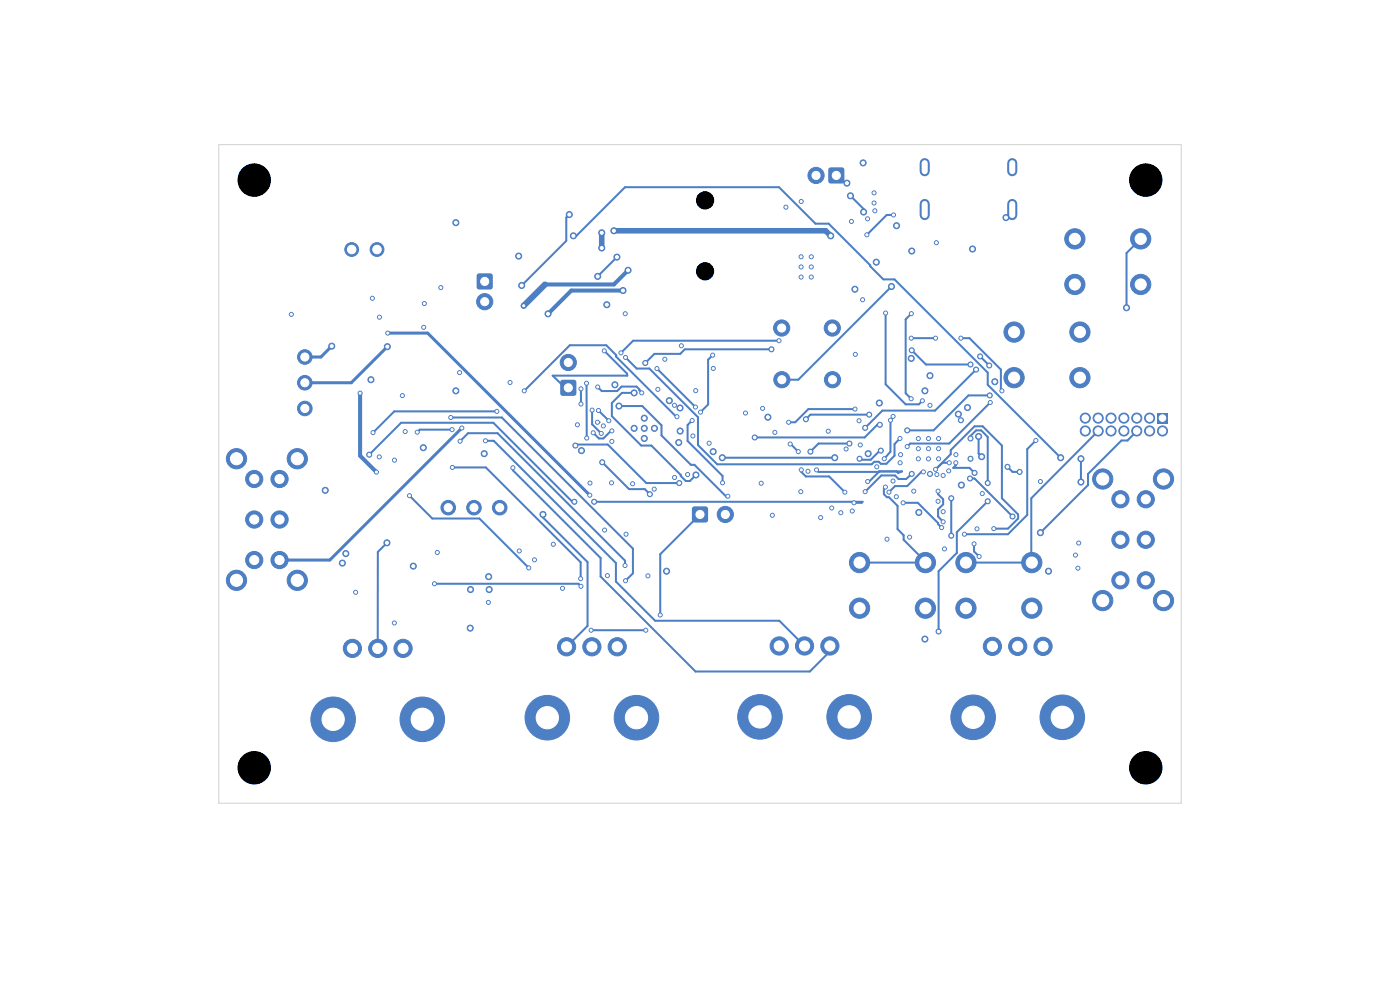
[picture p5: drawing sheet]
<svg xmlns="http://www.w3.org/2000/svg" width="297mm" height="210mm" viewBox="0 0 297 210" stroke-linecap="round" stroke-linejoin="round" font-family="sans-serif">
<g fill="#4d7fc4" stroke="#4d7fc4" stroke-width=".21">
<circle cx="106" cy="107.7" r="1.55"/>
<circle cx="100.6" cy="107.7" r="1.55"/>
<circle cx="95.1" cy="107.7" r="1.55"/>
<circle cx="204.9" cy="119.3" r="2.15"/>
<circle cx="218.9" cy="119.3" r="2.15"/>
<circle cx="204.9" cy="129" r="2.15"/>
<circle cx="218.9" cy="129" r="2.15"/>
</g>
<path d="M196.2 34.6v1.7M214.7 34.6v1.7M196.2 43.3v2.3M214.7 43.3v2.3" fill="none" stroke="#4d7fc4" stroke-width="2.1"/>
<path d="M245.5 87.6h2.2v2.2h-2.2z" fill="#4d7fc4"/>
<g fill="#4d7fc4" stroke="#4d7fc4" stroke-width=".21">
<circle cx="246.6" cy="91.4" r="1.07"/>
<circle cx="243.9" cy="88.7" r="1.07"/>
<circle cx="243.9" cy="91.4" r="1.07"/>
<circle cx="241.2" cy="88.7" r="1.07"/>
<circle cx="241.2" cy="91.4" r="1.07"/>
<circle cx="238.4" cy="88.7" r="1.07"/>
<circle cx="238.4" cy="91.4" r="1.07"/>
<circle cx="235.7" cy="88.7" r="1.07"/>
<circle cx="235.7" cy="91.4" r="1.07"/>
<circle cx="233" cy="88.7" r="1.07"/>
<circle cx="233" cy="91.4" r="1.07"/>
<circle cx="230.2" cy="88.7" r="1.07"/>
<circle cx="230.2" cy="91.4" r="1.07"/>
<circle cx="165.3" cy="137" r="1.93"/>
<circle cx="170.7" cy="137" r="1.93"/>
<circle cx="176.1" cy="137" r="1.93"/>
<circle cx="180.1" cy="152.1" r="4.7"/>
<circle cx="161.2" cy="152.1" r="4.7"/>
</g>
<path d="M175.9 35.7l.3-.2h2.4l.4 .2 .1 .3v2.4l-.1 .4-.4 .1h-2.4l-.3-.1-.2-.4v-2.4z" fill="#4d7fc4"/>
<circle cx="173.1" cy="37.2" r="1.72" fill="#4d7fc4" stroke="#4d7fc4" stroke-width=".21"/>
<path d="M101.3 58.1l.3-.1h2.4l.4 .1 .1 .4v2.4l-.1 .4-.4 .1h-2.4l-.3-.1-.2-.4v-2.4z" fill="#4d7fc4"/>
<g fill="#4d7fc4" stroke="#4d7fc4" stroke-width=".21">
<circle cx="102.8" cy="64" r="1.72"/>
<circle cx="182.4" cy="119.3" r="2.15"/>
<circle cx="196.3" cy="119.3" r="2.15"/>
<circle cx="182.4" cy="129" r="2.15"/>
<circle cx="196.3" cy="129" r="2.15"/>
<circle cx="64.7" cy="75.7" r="1.55"/>
<circle cx="64.7" cy="81.2" r="1.55"/>
<circle cx="64.7" cy="86.7" r="1.55"/>
<circle cx="165.9" cy="80.5" r="1.72"/>
<circle cx="176.6" cy="80.5" r="1.72"/>
<circle cx="233.9" cy="127.4" r="2.15"/>
<circle cx="246.8" cy="127.4" r="2.15"/>
<circle cx="233.9" cy="101.6" r="2.15"/>
<circle cx="246.8" cy="101.6" r="2.15"/>
<circle cx="237.7" cy="123.1" r="1.83"/>
<circle cx="237.7" cy="114.5" r="1.83"/>
<circle cx="237.7" cy="105.9" r="1.83"/>
<circle cx="243.1" cy="123.1" r="1.83"/>
<circle cx="243.1" cy="114.5" r="1.83"/>
<circle cx="243.1" cy="105.9" r="1.83"/>
<circle cx="228" cy="50.7" r="2.15"/>
<circle cx="242" cy="50.7" r="2.15"/>
<circle cx="228" cy="60.3" r="2.15"/>
<circle cx="242" cy="60.3" r="2.15"/>
</g>
<path d="M146.9 107.6l.4-.2h2.4l.4 .2 .1 .3v2.4l-.1 .4-.4 .2h-2.4l-.4-.2-.1-.4v-2.4z" fill="#4d7fc4"/>
<g fill="#4d7fc4" stroke="#4d7fc4" stroke-width=".21">
<circle cx="153.9" cy="109.1" r="1.72"/>
<circle cx="215.1" cy="70.4" r="2.15"/>
<circle cx="229.1" cy="70.4" r="2.15"/>
<circle cx="215.1" cy="80.1" r="2.15"/>
<circle cx="229.1" cy="80.1" r="2.15"/>
</g>
<path d="M119 80.7l.4-.2h2.3l.4 .2 .2 .4v2.3l-.2 .4-.4 .2h-2.3l-.4-.2-.2-.4v-2.3z" fill="#4d7fc4"/>
<g fill="#4d7fc4" stroke="#4d7fc4" stroke-width=".21">
<circle cx="120.6" cy="76.9" r="1.72"/>
<circle cx="210.5" cy="137.1" r="1.93"/>
<circle cx="215.9" cy="137.1" r="1.93"/>
<circle cx="221.3" cy="137.1" r="1.93"/>
<circle cx="225.4" cy="152.2" r="4.7"/>
<circle cx="206.4" cy="152.2" r="4.7"/>
<circle cx="120.2" cy="137.2" r="1.93"/>
<circle cx="125.6" cy="137.2" r="1.93"/>
<circle cx="130.9" cy="137.2" r="1.93"/>
<circle cx="135" cy="152.2" r="4.7"/>
<circle cx="116.1" cy="152.2" r="4.7"/>
<circle cx="165.8" cy="69.6" r="1.72"/>
<circle cx="176.6" cy="69.6" r="1.72"/>
<circle cx="74.8" cy="137.5" r="1.93"/>
<circle cx="80.1" cy="137.5" r="1.93"/>
<circle cx="85.5" cy="137.5" r="1.93"/>
<circle cx="89.6" cy="152.6" r="4.7"/>
<circle cx="70.7" cy="152.6" r="4.7"/>
<circle cx="63.1" cy="97.3" r="2.15"/>
<circle cx="50.2" cy="97.3" r="2.15"/>
<circle cx="63.1" cy="123.1" r="2.15"/>
<circle cx="50.2" cy="123.1" r="2.15"/>
<circle cx="59.3" cy="101.6" r="1.83"/>
<circle cx="59.3" cy="110.2" r="1.83"/>
<circle cx="59.3" cy="118.8" r="1.83"/>
<circle cx="53.9" cy="101.6" r="1.83"/>
<circle cx="53.9" cy="110.2" r="1.83"/>
<circle cx="53.9" cy="118.8" r="1.83"/>
<circle cx="74.6" cy="52.9" r="1.47"/>
<circle cx="80" cy="52.9" r="1.47"/>
<circle cx="142" cy="85" r=".64"/>
<circle cx="80.5" cy="67.3" r=".43"/>
<circle cx="143.1" cy="86" r=".43"/>
<circle cx="89.9" cy="69.4" r=".43"/>
<circle cx="144.3" cy="86.5" r=".64"/>
<circle cx="137.5" cy="122.2" r=".43"/>
<circle cx="144" cy="93.9" r=".64"/>
<circle cx="89.8" cy="95" r=".64"/>
<circle cx="97.5" cy="79" r=".43"/>
<circle cx="189.1" cy="60.8" r=".64"/>
<circle cx="174.1" cy="109.8" r=".43"/>
<circle cx="150.4" cy="94" r=".43"/>
<circle cx="184.2" cy="96.2" r=".64"/>
<circle cx="99.8" cy="133.2" r=".64"/>
<circle cx="193.4" cy="53.3" r=".64"/>
<circle cx="145.9" cy="100.7" r=".43"/>
<circle cx="75.4" cy="125.6" r=".43"/>
<circle cx="102.7" cy="96.2" r=".64"/>
<circle cx="147.6" cy="82.9" r=".43"/>
<circle cx="151.3" cy="95.8" r=".64"/>
<circle cx="103.8" cy="125.1" r=".64"/>
<circle cx="211" cy="81" r=".64"/>
<circle cx="185.6" cy="44.7" r=".43"/>
<circle cx="199.1" cy="93" r=".43"/>
<circle cx="193.3" cy="76" r=".64"/>
<circle cx="103.7" cy="122.3" r=".64"/>
<circle cx="143.1" cy="101.3" r=".43"/>
<circle cx="180.6" cy="47" r=".43"/>
<circle cx="181.4" cy="61.4" r=".64"/>
<circle cx="87.7" cy="120.1" r=".64"/>
<circle cx="132.6" cy="66.6" r=".43"/>
<circle cx="185.4" cy="40.9" r=".43"/>
<circle cx="136.7" cy="88.7" r=".64"/>
<circle cx="186.5" cy="85.5" r=".64"/>
<circle cx="144.5" cy="73.3" r=".43"/>
<circle cx="170" cy="42.7" r=".43"/>
<circle cx="138.8" cy="103.8" r=".43"/>
<circle cx="72.6" cy="119.4" r=".64"/>
<circle cx="90" cy="64.4" r=".43"/>
<circle cx="194.8" cy="97.3" r=".43"/>
<circle cx="199.1" cy="95.2" r=".43"/>
<circle cx="185.4" cy="43.1" r=".43"/>
<circle cx="113.4" cy="118.8" r=".43"/>
<circle cx="96.7" cy="47.2" r=".64"/>
<circle cx="134.2" cy="102.6" r=".43"/>
<circle cx="197.3" cy="79.7" r=".64"/>
<circle cx="130.4" cy="81.6" r=".64"/>
<circle cx="222.4" cy="121.2" r=".64"/>
<circle cx="161.5" cy="102.5" r=".43"/>
<circle cx="162.9" cy="88.5" r=".64"/>
<circle cx="83.7" cy="97.6" r=".43"/>
<circle cx="147" cy="92.5" r=".43"/>
<circle cx="196.2" cy="135.6" r=".64"/>
<circle cx="128.3" cy="112.4" r=".43"/>
<circle cx="198.6" cy="51.5" r=".43"/>
<circle cx="130.9" cy="54.5" r=".64"/>
<circle cx="178.4" cy="108.8" r=".43"/>
<circle cx="194.8" cy="93" r=".43"/>
<circle cx="197" cy="95.2" r=".43"/>
<circle cx="180.8" cy="108.4" r=".43"/>
<circle cx="123.4" cy="95.6" r=".64"/>
<circle cx="134.5" cy="90.9" r=".64"/>
<circle cx="79" cy="63.3" r=".43"/>
<circle cx="166.7" cy="43.9" r=".43"/>
<circle cx="158.2" cy="87.6" r=".43"/>
<circle cx="188.2" cy="114.4" r=".43"/>
<circle cx="136.7" cy="93" r=".64"/>
<circle cx="136.7" cy="90.9" r=".64"/>
<circle cx="141.4" cy="121.2" r=".64"/>
<circle cx="213.4" cy="46.2" r=".64"/>
<circle cx="194.9" cy="108.7" r=".64"/>
<circle cx="197" cy="97.3" r=".43"/>
<circle cx="185.9" cy="55.6" r=".64"/>
<circle cx="96.7" cy="82.9" r=".64"/>
<circle cx="126.8" cy="58.6" r=".64"/>
<circle cx="194.8" cy="95.2" r=".43"/>
<circle cx="193" cy="113.9" r=".43"/>
<circle cx="93.5" cy="61" r=".43"/>
<circle cx="206.3" cy="52.8" r=".64"/>
<circle cx="85.4" cy="83.9" r=".43"/>
<circle cx="190.2" cy="47.9" r=".64"/>
<circle cx="128.9" cy="122.1" r=".43"/>
<circle cx="129.7" cy="102.4" r=".43"/>
<circle cx="161.8" cy="86.6" r=".43"/>
<circle cx="80.5" cy="96.9" r=".43"/>
<circle cx="138.8" cy="90.9" r=".64"/>
<circle cx="151.3" cy="78.2" r=".43"/>
<circle cx="61.8" cy="66.7" r=".43"/>
<circle cx="128.7" cy="64.6" r=".64"/>
<circle cx="86" cy="91.6" r=".43"/>
<circle cx="197" cy="93" r=".43"/>
<circle cx="141" cy="76.2" r=".43"/>
<circle cx="78.7" cy="80.5" r=".64"/>
<circle cx="199.1" cy="97.3" r=".43"/>
<circle cx="190.9" cy="93" r=".43"/>
<circle cx="124.4" cy="81.3" r=".43"/>
<circle cx="124.5" cy="92.9" r=".43"/>
<circle cx="132.7" cy="75.8" r=".43"/>
<circle cx="129.2" cy="89.3" r=".43"/>
<circle cx="127" cy="87.1" r=".43"/>
<circle cx="122.5" cy="90.1" r=".43"/>
<circle cx="151.2" cy="75.3" r=".43"/>
<circle cx="148.6" cy="87.4" r=".43"/>
<circle cx="153.3" cy="102.4" r=".43"/>
<circle cx="146.8" cy="89.2" r=".43"/>
<circle cx="188.6" cy="104.4" r=".43"/>
<circle cx="195.9" cy="100.1" r=".43"/>
<circle cx="201.8" cy="105.7" r=".54"/>
<circle cx="201.8" cy="113.6" r=".54"/>
<circle cx="187.6" cy="97.3" r=".43"/>
<circle cx="103.6" cy="127.8" r=".43"/>
<circle cx="200.4" cy="116.4" r=".43"/>
<circle cx="110.2" cy="116.9" r=".43"/>
<circle cx="170" cy="54.5" r=".43"/>
<circle cx="83.7" cy="132.2" r=".43"/>
<circle cx="197.3" cy="100.5" r=".54"/>
<circle cx="205.9" cy="97.3" r=".54"/>
<circle cx="170" cy="56.6" r=".43"/>
<circle cx="205.2" cy="86.5" r=".64"/>
<circle cx="172.1" cy="58.8" r=".43"/>
<circle cx="176.4" cy="107.8" r=".43"/>
<circle cx="125.2" cy="102.5" r=".43"/>
<circle cx="181.4" cy="75.2" r=".43"/>
<circle cx="203.8" cy="89.1" r=".54"/>
<circle cx="208.3" cy="96.9" r=".64"/>
<circle cx="172.1" cy="54.5" r=".43"/>
<circle cx="99.8" cy="125.1" r=".64"/>
<circle cx="197.3" cy="86" r=".43"/>
<circle cx="172.1" cy="56.6" r=".43"/>
<circle cx="228.2" cy="117.8" r=".43"/>
<circle cx="73.4" cy="117.4" r=".64"/>
<circle cx="129.8" cy="93.6" r=".43"/>
<circle cx="203.3" cy="87.9" r=".64"/>
<circle cx="189.5" cy="88.3" r=".43"/>
<circle cx="164.4" cy="91.7" r=".43"/>
<circle cx="183" cy="63.6" r=".43"/>
<circle cx="92.8" cy="117.2" r=".43"/>
<circle cx="163.8" cy="109.3" r=".43"/>
<circle cx="207.6" cy="92.6" r=".64"/>
<circle cx="69" cy="104" r=".64"/>
<circle cx="196.2" cy="82.9" r=".64"/>
<circle cx="188.9" cy="89.1" r=".43"/>
<circle cx="170" cy="58.8" r=".43"/>
<circle cx="220.7" cy="113" r=".64"/>
<circle cx="206.7" cy="100.3" r=".54"/>
<circle cx="202.8" cy="98.2" r=".43"/>
<circle cx="204" cy="102.9" r=".64"/>
<circle cx="207.7" cy="118.1" r=".43"/>
<circle cx="131.3" cy="86.1" r=".64"/>
<circle cx="154.4" cy="105.3" r=".43"/>
<circle cx="206.6" cy="115.4" r=".43"/>
<circle cx="210.1" cy="85.4" r=".43"/>
<circle cx="212.5" cy="82.9" r=".43"/>
<circle cx="193.3" cy="71.7" r=".43"/>
<circle cx="203.8" cy="71.7" r=".43"/>
<circle cx="123.2" cy="82.5" r=".43"/>
<circle cx="125.6" cy="87" r=".43"/>
<circle cx="123.2" cy="85.7" r=".43"/>
<circle cx="131.7" cy="74.9" r=".43"/>
<circle cx="165.3" cy="72.3" r=".43"/>
<circle cx="198.5" cy="71.7" r=".43"/>
<circle cx="192.5" cy="94.7" r=".43"/>
<circle cx="127.5" cy="91.9" r=".43"/>
<circle cx="125.8" cy="91.8" r=".43"/>
<circle cx="129.8" cy="91.4" r=".43"/>
<circle cx="126.7" cy="89.6" r=".43"/>
<circle cx="110" cy="54.3" r=".64"/>
<circle cx="127.7" cy="49.4" r=".64"/>
<circle cx="183.1" cy="34.6" r=".64"/>
<circle cx="130.2" cy="49" r=".64"/>
<circle cx="176.2" cy="50" r=".64"/>
<circle cx="179.7" cy="38.9" r=".64"/>
<circle cx="127.7" cy="52.6" r=".64"/>
<circle cx="229.3" cy="102.3" r=".64"/>
<circle cx="225" cy="97.1" r=".64"/>
<circle cx="229.3" cy="97.3" r=".64"/>
<circle cx="121.6" cy="50" r=".64"/>
<circle cx="110.7" cy="60.6" r=".64"/>
<circle cx="120.8" cy="45.5" r=".64"/>
<circle cx="210.8" cy="112.1" r=".43"/>
<circle cx="198.5" cy="99.6" r=".43"/>
<circle cx="198.8" cy="100.7" r=".43"/>
<circle cx="207.3" cy="112.2" r=".43"/>
<circle cx="199" cy="106.3" r=".43"/>
<circle cx="201.4" cy="98.2" r=".43"/>
<circle cx="133.2" cy="57.3" r=".64"/>
<circle cx="111.1" cy="64.9" r=".54"/>
<circle cx="95.6" cy="88.6" r=".43"/>
<circle cx="132.7" cy="123.2" r=".43"/>
<circle cx="132.6" cy="120" r=".43"/>
<circle cx="97.6" cy="93.6" r=".43"/>
<circle cx="88.5" cy="91.7" r=".43"/>
<circle cx="95.9" cy="91.1" r=".43"/>
<circle cx="96" cy="99.2" r=".43"/>
<circle cx="123.2" cy="122.8" r=".43"/>
<circle cx="108.8" cy="99.2" r=".43"/>
<circle cx="115.2" cy="109.1" r=".64"/>
<circle cx="103" cy="93.5" r=".43"/>
<circle cx="98" cy="90.8" r=".43"/>
<circle cx="189.6" cy="45.6" r=".43"/>
<circle cx="183.9" cy="49.8" r=".43"/>
<circle cx="191.6" cy="106.7" r=".43"/>
<circle cx="219.7" cy="93.4" r=".43"/>
<circle cx="239" cy="65.3" r=".64"/>
<circle cx="199.8" cy="111.9" r=".43"/>
<circle cx="204.6" cy="113.3" r=".43"/>
<circle cx="214.8" cy="109.6" r=".54"/>
<circle cx="205.8" cy="101.5" r=".54"/>
<circle cx="82.2" cy="73.5" r=".64"/>
<circle cx="82.3" cy="70.7" r=".43"/>
<circle cx="125.1" cy="105" r=".43"/>
<circle cx="119.3" cy="124.8" r=".43"/>
<circle cx="76.4" cy="83.4" r=".43"/>
<circle cx="79.9" cy="100.1" r=".43"/>
<circle cx="126" cy="106.4" r=".54"/>
<circle cx="181.2" cy="106.7" r=".43"/>
<circle cx="193.4" cy="100.5" r=".54"/>
<circle cx="78.3" cy="96.5" r=".54"/>
<circle cx="121.9" cy="106.4" r=".54"/>
<circle cx="183.5" cy="104.3" r=".43"/>
<circle cx="186.9" cy="95.6" r=".54"/>
<circle cx="153.2" cy="97.1" r=".64"/>
<circle cx="182.4" cy="97.3" r=".54"/>
<circle cx="177.1" cy="97.1" r=".64"/>
<circle cx="147.6" cy="100.7" r=".64"/>
<circle cx="134.5" cy="83.3" r=".64"/>
<circle cx="136.1" cy="83.3" r=".43"/>
<circle cx="108.2" cy="81.1" r=".43"/>
<circle cx="126.8" cy="82.1" r=".43"/>
<circle cx="122.1" cy="94.5" r=".54"/>
<circle cx="160.1" cy="92.8" r=".54"/>
<circle cx="144.1" cy="102.5" r=".54"/>
<circle cx="186.7" cy="90.1" r=".54"/>
<circle cx="169.3" cy="95.8" r=".43"/>
<circle cx="184.1" cy="102.1" r=".43"/>
<circle cx="173.2" cy="99.7" r=".43"/>
<circle cx="167.3" cy="89.6" r=".43"/>
<circle cx="167.6" cy="94.2" r=".43"/>
<circle cx="187.8" cy="103.3" r=".43"/>
<circle cx="181.4" cy="86.8" r=".43"/>
<circle cx="117.4" cy="115.5" r=".43"/>
<circle cx="139.6" cy="82.6" r=".43"/>
<circle cx="70.4" cy="73.4" r=".64"/>
<circle cx="190.1" cy="105.4" r=".43"/>
<circle cx="171.9" cy="95.8" r=".54"/>
<circle cx="170" cy="99.7" r=".43"/>
<circle cx="180.2" cy="94.1" r=".54"/>
<circle cx="179.2" cy="104.4" r=".43"/>
<circle cx="207.1" cy="78.4" r=".54"/>
<circle cx="183.5" cy="90.8" r=".54"/>
<circle cx="208.4" cy="104.7" r=".43"/>
<circle cx="228.8" cy="115.2" r=".43"/>
<circle cx="184" cy="46.4" r=".43"/>
<circle cx="180.4" cy="41.5" r=".64"/>
<circle cx="202.8" cy="96.5" r=".43"/>
<circle cx="183.2" cy="45" r=".64"/>
<circle cx="191.1" cy="96.5" r=".43"/>
<circle cx="132.8" cy="113.3" r=".43"/>
<circle cx="92.2" cy="123.8" r=".43"/>
<circle cx="123.2" cy="124.4" r=".43"/>
<circle cx="184.4" cy="88" r=".54"/>
<circle cx="137.9" cy="104.8" r=".54"/>
<circle cx="171" cy="88.9" r=".54"/>
<circle cx="127.8" cy="98.1" r=".54"/>
<circle cx="140.1" cy="130.5" r=".43"/>
<circle cx="112.2" cy="120.5" r=".43"/>
<circle cx="111.2" cy="82.9" r=".43"/>
<circle cx="79.1" cy="91.8" r=".43"/>
<circle cx="125.4" cy="133.7" r=".43"/>
<circle cx="137" cy="133.7" r=".43"/>
<circle cx="105.4" cy="87.3" r=".43"/>
<circle cx="143.6" cy="88.4" r=".43"/>
<circle cx="86.9" cy="105.2" r=".43"/>
<circle cx="205.9" cy="77.3" r=".54"/>
<circle cx="207.9" cy="75.6" r=".54"/>
<circle cx="210" cy="83.9" r=".54"/>
<circle cx="136.9" cy="77" r=".54"/>
<circle cx="192.5" cy="91.3" r=".54"/>
<circle cx="193.4" cy="74.3" r=".54"/>
<circle cx="163.7" cy="74.1" r=".54"/>
<circle cx="209.9" cy="77.5" r=".54"/>
<circle cx="132.2" cy="61.6" r=".64"/>
<circle cx="116.3" cy="66.6" r=".64"/>
<circle cx="199" cy="104.2" r=".43"/>
<circle cx="200.1" cy="110.7" r=".43"/>
<circle cx="209.5" cy="102.5" r=".54"/>
<circle cx="199.1" cy="134" r=".54"/>
<circle cx="209.5" cy="106.3" r=".54"/>
<circle cx="205.9" cy="93" r=".54"/>
<circle cx="144.3" cy="91.4" r=".64"/>
<circle cx="139.4" cy="78.2" r=".43"/>
<circle cx="147.5" cy="86.3" r=".43"/>
<circle cx="128.2" cy="74.4" r=".43"/>
<circle cx="128" cy="90.3" r=".43"/>
<circle cx="179.5" cy="95.2" r=".43"/>
<circle cx="175.7" cy="91.5" r=".43"/>
<circle cx="182.5" cy="94.4" r=".43"/>
<circle cx="193.3" cy="84.6" r=".43"/>
<circle cx="193.3" cy="66.5" r=".43"/>
<circle cx="195.7" cy="85" r=".43"/>
<circle cx="187.9" cy="66.4" r=".43"/>
<circle cx="200.1" cy="108.5" r=".43"/>
<circle cx="200.1" cy="100.9" r=".43"/>
<circle cx="216.3" cy="100.1" r=".54"/>
<circle cx="213.7" cy="99" r=".54"/>
<circle cx="169.9" cy="104.3" r=".43"/>
<circle cx="190.9" cy="98.2" r=".43"/>
<circle cx="186" cy="99" r=".43"/>
<circle cx="171.4" cy="100" r=".43"/>
<circle cx="189.4" cy="102" r=".43"/>
<circle cx="182.2" cy="89.3" r=".43"/>
<circle cx="193.9" cy="104.2" r=".43"/>
<circle cx="228.7" cy="120.5" r=".43"/>
<circle cx="220.7" cy="102.1" r=".43"/>
<circle cx="201.3" cy="99.9" r=".43"/>
<circle cx="82.1" cy="115.1" r=".64"/>
</g>
<g fill="none" stroke="#4d7fc4" stroke-width=".43">
<path d="M120.8 45.5l-.7 .7v4.9l-9.4 9.5M121.6 50h.7l10.3-10.3h32.7l7.7 7.7h2.8l8.8 8.9v.2l2.8 2.8h2.4l19.7 19.7v2.6l15.5 15.5M130.9 54.5l-4.1 4.1M180.4 41.5l2.8 2.8v.7M189.6 45.6h-1.5l-4.2 4.2M242 50.7l-3 3v11.6M128.2 74.4l4.8 4.9 .1 .4h-15.9l2.7 2.6h.7M132.7 75.8l2.4 2.4h2.7l10.3 10.3v5.9l4.1 4.1h32.7l.6-.5h.9l.5 .4h1.1l1.8-1.7v-2.5l1.1-1.2M139.4 78.2l8.1 8.1M151.2 75.3l-1 1v9.5l-1.6 1.6M163.7 74.1h-18.4l-1 1h-5.5l-1.9 1.9M165.3 72.3h-31l-2.6 2.6"/>
<path d="M187.9 66.4v15.1l4.2 4.3h2.8l.8-.8M189.1 60.8l-19.8 19.7h-3.4M193.3 71.7h5.2M193.3 66.5l-1.2 1.2v15.7l1.2 1.2M193.4 74.3l3 3h9.5M203.8 71.7h1.9l6.6 6.7v4.3l.2 .2M207.1 78.4l-8.7 8.7h-11.2l-3.7 3.7M207.9 75.6l2 1.9M78.3 96.5l6.8-6.8h19.6l16.7 16.7h.5M95.6 88.6h10.9l27.8 27.8v5.2l-1.6 1.6M95.9 91.1h-6.8l-.6 .6M96 99.2h7.1l20.1 20.1v3.5"/>
<path d="M97.6 93.6l1.7-1.7h6.3l27 27v1.1M103 93.5h1.7l26 25.9v4l8.3 8.3h26.3l5.4 5.3M105.4 87.3h-21.8l-4.5 4.5M108.8 99.2v.6l18.6 18.6v3.9l20.2 20.1h24.2l4.3-4.2v-1.2M111.2 82.9l9.7-9.7h7.7l2.1 2.1v.4l12.8 12.7h.1M122.1 94.5l.2-.2h6.6l8.2 8.2h7M123.2 82.5v3.2M124.4 81.3l.1 11.6M125.6 87v3l1.9 1.9M126.7 89.6h.5M126.8 82.1l.9 .9h3.2l1-1h3.1l1.1 1.3M127 87.1l2.2 2.2"/>
<path d="M127.8 98.1l5.7 5.7h3.3l1.1 1M129.8 91.4h-.2l-1.6 1.6h-.9l-1.3-1.2M131.3 86.1h5l4 4.1v2.2l6.3 6.2h.7l6.9 6.9 .2-.2M134.5 83.3h-2.5l-2.2 2.2v2.8l6.2 6.2h2.2l6.2 6.2v.3l1.1 1h.9l1.2-1.3M144.3 90.9v.5M146.8 89.2l-.9 1v3.3l7.4 7.5v1.4M153.2 97.1h23.9M167.6 94.2l1.7 1.6M170 99.7v.4l1 1h4.9l3.3 3.3M173.2 99.7l.4 .4h12.8M180.2 94.1h-6.6l-1.7 1.7M181.4 86.8h-9.9l-2.8 2.8h-1.4"/>
<path d="M184.4 88h-12.5l-.9 .9M186.7 90.1h-.6l-2.7 2.7h-23.3M186.9 95.6h-.2l-2 1.9h-2.1l-.2-.2M188.9 89.1v6.7l-1.3 1.5M190.2 100l.3 .3 .9-.3h-4.9l-2.1 2.1h-.3M201.4 98.2h-1.4l-1.5 1.4 3.2-3.3v-.8l5-5.1h1.8l4 4.1v11.2l3.5 3.4v.9l-2.2 2.1h-3M202.8 98.2v.5l-.6 .5h3.5l1 1.1M205.9 93v-.5l1.2-1.2h1l1.4 1.4v9.8M207.6 92.6v3.6l.7 .7M210 83.9h-4.5l-7.5 7.4h-5.5M210.1 85.4l-8.7 8.7h-8.3l-.6 .6M213.7 99l1.1 1.1h1.5"/>
<path d="M219.7 93.4l-1.8 1.9v13.9l-4.1 4.1h-9.2M229.3 97.3v5M233 91.4l-14.2 14.3v13.5l.1 .1h-14M241.2 91.4l-2 2h-1.3l-7.1 7.1v2.4l-10.1 10.1M82.1 115.1l-1.9 2-.1 20.4M86.9 105.2l4.8 4.8h10l10.5 10.5M115.2 109.1v.7l9.4 9.4v13.6l-4.5 4.5 .1-.1M126 106.4h57l-.2 .3h-1.6M148.5 109.1l-8.4 8.5v12.9M187.8 103.3l-.3 .4v1.1l.7 .7h.4l1.8 1.8v4.9l1.3 1.3v1l4.7 4.7-.1 .1h-13.9M191.6 106.7h3.1l4.3 4.3v.2l.8 .7M193.4 100.5l-1.2 1.1h-1.6l-.7-.7h-2.9l-3.5 3.4"/>
<path d="M195.9 100.1h-.4l-3 3h-2.6l-1.3 1.3M199 104.2v.6l1.1 1.1v1.1l-1.1 1.1v1.5l1.1 1.1M201.8 105.7v7.9M205.8 101.5h.9l8.1 8.1M206.6 115.4v1.6l1.1 1.1M209.5 106.3l-6.5 6.6v4.4l-3.9 3.9v12.8M92.2 123.8h30.5l.5 .6M125.4 133.7h11.6"/>
</g>
<path d="M127.7 49.4v3.2M130.2 49h45l1 1" fill="none" stroke="#4d7fc4" stroke-width="1.2"/>
<path d="M133.2 57.3l-3 3h-14.6M132.2 61.6h-11l-4.9 5M76.4 83.4v13.3l3.5 3.4" fill="none" stroke="#4d7fc4" stroke-width=".86"/>
<path d="M115.6 60.3l-4.5 4.6" fill="none" stroke="#4d7fc4" stroke-width="1.3"/>
<path d="M70.4 73.4l-2.3 2.3h-3.4M82.2 73.5l-7.7 7.7h-9.8M82.3 70.7h8.4l34.4 34.3M98 90.8l-28 28h-10.7" fill="none" stroke="#4d7fc4" stroke-width=".64"/>
<path d="M46.4 30.7h204.2v139.7h-204.2z" fill="none" stroke="#d0d2cd" stroke-width=".21"/>
<g fill="#fff" stroke="#fff" stroke-width=".21">
<circle cx="142" cy="85" r=".32"/>
<circle cx="80.5" cy="67.3" r=".21"/>
<circle cx="143.1" cy="86" r=".21"/>
<circle cx="89.9" cy="69.4" r=".21"/>
<circle cx="144.3" cy="86.5" r=".32"/>
<circle cx="137.5" cy="122.2" r=".21"/>
<circle cx="144" cy="93.9" r=".32"/>
<circle cx="89.8" cy="95" r=".32"/>
<circle cx="97.5" cy="79" r=".21"/>
<circle cx="189.1" cy="60.8" r=".32"/>
<circle cx="174.1" cy="109.8" r=".21"/>
<circle cx="150.4" cy="94" r=".21"/>
<circle cx="184.2" cy="96.2" r=".32"/>
<circle cx="99.8" cy="133.2" r=".32"/>
<circle cx="193.4" cy="53.3" r=".32"/>
<circle cx="145.9" cy="100.7" r=".21"/>
<circle cx="75.4" cy="125.6" r=".21"/>
<circle cx="102.7" cy="96.2" r=".32"/>
<circle cx="147.6" cy="82.9" r=".21"/>
<circle cx="151.3" cy="95.8" r=".32"/>
<circle cx="103.8" cy="125.1" r=".32"/>
<circle cx="211" cy="81" r=".32"/>
<circle cx="185.6" cy="44.7" r=".21"/>
<circle cx="199.1" cy="93" r=".21"/>
<circle cx="193.3" cy="76" r=".32"/>
<circle cx="103.7" cy="122.3" r=".32"/>
<circle cx="143.1" cy="101.3" r=".21"/>
<circle cx="180.6" cy="47" r=".21"/>
<circle cx="181.4" cy="61.4" r=".32"/>
<circle cx="87.7" cy="120.1" r=".32"/>
<circle cx="132.6" cy="66.6" r=".21"/>
<circle cx="185.4" cy="40.9" r=".21"/>
<circle cx="136.7" cy="88.7" r=".32"/>
<circle cx="186.5" cy="85.5" r=".32"/>
<circle cx="144.5" cy="73.3" r=".21"/>
<circle cx="170" cy="42.7" r=".21"/>
<circle cx="138.8" cy="103.8" r=".21"/>
<circle cx="72.6" cy="119.4" r=".32"/>
<circle cx="90" cy="64.4" r=".21"/>
<circle cx="194.8" cy="97.3" r=".21"/>
<circle cx="199.1" cy="95.2" r=".21"/>
<circle cx="185.4" cy="43.1" r=".21"/>
<circle cx="113.4" cy="118.8" r=".21"/>
<circle cx="96.7" cy="47.2" r=".32"/>
<circle cx="134.2" cy="102.6" r=".21"/>
<circle cx="197.3" cy="79.7" r=".32"/>
<circle cx="130.4" cy="81.6" r=".32"/>
<circle cx="222.4" cy="121.2" r=".32"/>
<circle cx="161.5" cy="102.5" r=".21"/>
<circle cx="162.9" cy="88.5" r=".32"/>
<circle cx="83.7" cy="97.6" r=".21"/>
<circle cx="147" cy="92.5" r=".21"/>
<circle cx="196.2" cy="135.6" r=".32"/>
<circle cx="128.3" cy="112.4" r=".21"/>
<circle cx="198.6" cy="51.5" r=".21"/>
<circle cx="130.9" cy="54.5" r=".32"/>
<circle cx="178.4" cy="108.8" r=".21"/>
<circle cx="194.8" cy="93" r=".21"/>
<circle cx="197" cy="95.2" r=".21"/>
<circle cx="180.8" cy="108.4" r=".21"/>
<circle cx="123.4" cy="95.6" r=".32"/>
<circle cx="134.5" cy="90.9" r=".32"/>
<circle cx="79" cy="63.3" r=".21"/>
<circle cx="166.7" cy="43.9" r=".21"/>
<circle cx="158.2" cy="87.6" r=".21"/>
<circle cx="188.2" cy="114.4" r=".21"/>
<circle cx="136.7" cy="93" r=".32"/>
<circle cx="136.7" cy="90.9" r=".32"/>
<circle cx="141.4" cy="121.2" r=".32"/>
<circle cx="213.4" cy="46.2" r=".32"/>
<circle cx="194.9" cy="108.7" r=".32"/>
<circle cx="197" cy="97.3" r=".21"/>
<circle cx="185.9" cy="55.6" r=".32"/>
<circle cx="96.7" cy="82.9" r=".32"/>
<circle cx="126.8" cy="58.6" r=".32"/>
<circle cx="194.8" cy="95.2" r=".21"/>
<circle cx="193" cy="113.9" r=".21"/>
<circle cx="93.5" cy="61" r=".21"/>
<circle cx="206.3" cy="52.8" r=".32"/>
<circle cx="85.4" cy="83.9" r=".21"/>
<circle cx="190.2" cy="47.9" r=".32"/>
<circle cx="128.9" cy="122.1" r=".21"/>
<circle cx="129.7" cy="102.4" r=".21"/>
<circle cx="161.8" cy="86.6" r=".21"/>
<circle cx="80.5" cy="96.9" r=".21"/>
<circle cx="138.8" cy="90.9" r=".32"/>
<circle cx="151.3" cy="78.2" r=".21"/>
<circle cx="61.8" cy="66.7" r=".21"/>
<circle cx="128.7" cy="64.6" r=".32"/>
<circle cx="86" cy="91.6" r=".21"/>
<circle cx="197" cy="93" r=".21"/>
<circle cx="141" cy="76.2" r=".21"/>
<circle cx="78.7" cy="80.5" r=".32"/>
<circle cx="199.1" cy="97.3" r=".21"/>
<circle cx="190.9" cy="93" r=".21"/>
<circle cx="124.4" cy="81.3" r=".21"/>
<circle cx="124.5" cy="92.9" r=".21"/>
<circle cx="132.7" cy="75.8" r=".21"/>
<circle cx="129.2" cy="89.3" r=".21"/>
<circle cx="127" cy="87.1" r=".21"/>
<circle cx="122.5" cy="90.1" r=".21"/>
<circle cx="151.2" cy="75.3" r=".21"/>
<circle cx="148.6" cy="87.4" r=".21"/>
<circle cx="153.3" cy="102.4" r=".21"/>
<circle cx="146.8" cy="89.2" r=".21"/>
<circle cx="188.6" cy="104.4" r=".21"/>
<circle cx="195.9" cy="100.1" r=".21"/>
<circle cx="201.8" cy="105.7" r=".27"/>
<circle cx="201.8" cy="113.6" r=".27"/>
<circle cx="187.6" cy="97.3" r=".21"/>
<circle cx="103.6" cy="127.8" r=".21"/>
<circle cx="200.4" cy="116.4" r=".21"/>
<circle cx="110.2" cy="116.9" r=".21"/>
<circle cx="170" cy="54.5" r=".21"/>
<circle cx="83.7" cy="132.2" r=".21"/>
<circle cx="197.3" cy="100.5" r=".27"/>
<circle cx="205.9" cy="97.3" r=".27"/>
<circle cx="170" cy="56.6" r=".21"/>
<circle cx="205.2" cy="86.5" r=".32"/>
<circle cx="172.1" cy="58.8" r=".21"/>
<circle cx="176.4" cy="107.8" r=".21"/>
<circle cx="125.2" cy="102.5" r=".21"/>
<circle cx="181.4" cy="75.2" r=".21"/>
<circle cx="203.8" cy="89.1" r=".27"/>
<circle cx="208.3" cy="96.9" r=".32"/>
<circle cx="172.1" cy="54.5" r=".21"/>
<circle cx="99.8" cy="125.1" r=".32"/>
<circle cx="197.3" cy="86" r=".21"/>
<circle cx="172.1" cy="56.6" r=".21"/>
<circle cx="228.2" cy="117.8" r=".21"/>
<circle cx="73.4" cy="117.4" r=".32"/>
<circle cx="129.8" cy="93.6" r=".21"/>
<circle cx="203.3" cy="87.9" r=".32"/>
<circle cx="189.5" cy="88.3" r=".21"/>
<circle cx="164.4" cy="91.7" r=".21"/>
<circle cx="183" cy="63.6" r=".21"/>
<circle cx="92.8" cy="117.2" r=".21"/>
<circle cx="163.8" cy="109.3" r=".21"/>
<circle cx="207.6" cy="92.6" r=".32"/>
<circle cx="69" cy="104" r=".32"/>
<circle cx="196.2" cy="82.9" r=".32"/>
<circle cx="188.9" cy="89.1" r=".21"/>
<circle cx="170" cy="58.8" r=".21"/>
<circle cx="220.7" cy="113" r=".32"/>
<circle cx="206.7" cy="100.3" r=".27"/>
<circle cx="202.8" cy="98.2" r=".21"/>
<circle cx="204" cy="102.9" r=".32"/>
<circle cx="207.7" cy="118.1" r=".21"/>
<circle cx="131.3" cy="86.1" r=".32"/>
<circle cx="154.4" cy="105.3" r=".21"/>
<circle cx="206.6" cy="115.4" r=".21"/>
<circle cx="210.1" cy="85.4" r=".21"/>
<circle cx="212.5" cy="82.9" r=".21"/>
<circle cx="193.3" cy="71.7" r=".21"/>
<circle cx="203.8" cy="71.7" r=".21"/>
<circle cx="123.2" cy="82.5" r=".21"/>
<circle cx="125.6" cy="87" r=".21"/>
<circle cx="123.2" cy="85.7" r=".21"/>
<circle cx="131.7" cy="74.9" r=".21"/>
<circle cx="165.3" cy="72.3" r=".21"/>
<circle cx="198.5" cy="71.7" r=".21"/>
<circle cx="192.5" cy="94.7" r=".21"/>
<circle cx="127.5" cy="91.9" r=".21"/>
<circle cx="125.8" cy="91.8" r=".21"/>
<circle cx="129.8" cy="91.4" r=".21"/>
<circle cx="126.7" cy="89.6" r=".21"/>
<circle cx="110" cy="54.3" r=".32"/>
<circle cx="127.7" cy="49.4" r=".32"/>
<circle cx="183.1" cy="34.6" r=".32"/>
<circle cx="130.2" cy="49" r=".32"/>
<circle cx="176.2" cy="50" r=".32"/>
<circle cx="179.7" cy="38.9" r=".32"/>
<circle cx="127.7" cy="52.6" r=".32"/>
<circle cx="229.3" cy="102.3" r=".32"/>
<circle cx="225" cy="97.1" r=".32"/>
<circle cx="229.3" cy="97.3" r=".32"/>
<circle cx="121.6" cy="50" r=".32"/>
<circle cx="110.7" cy="60.6" r=".32"/>
<circle cx="120.8" cy="45.5" r=".32"/>
<circle cx="210.8" cy="112.1" r=".21"/>
<circle cx="198.5" cy="99.6" r=".21"/>
<circle cx="198.8" cy="100.7" r=".21"/>
<circle cx="207.3" cy="112.2" r=".21"/>
<circle cx="199" cy="106.3" r=".21"/>
<circle cx="201.4" cy="98.2" r=".21"/>
<circle cx="133.2" cy="57.3" r=".32"/>
<circle cx="111.1" cy="64.9" r=".21"/>
<circle cx="95.6" cy="88.6" r=".21"/>
<circle cx="132.7" cy="123.2" r=".21"/>
<circle cx="132.6" cy="120" r=".21"/>
<circle cx="97.6" cy="93.6" r=".21"/>
<circle cx="88.5" cy="91.7" r=".21"/>
<circle cx="95.9" cy="91.1" r=".21"/>
<circle cx="96" cy="99.2" r=".21"/>
<circle cx="123.2" cy="122.8" r=".21"/>
<circle cx="108.8" cy="99.2" r=".21"/>
<circle cx="115.2" cy="109.1" r=".32"/>
<circle cx="103" cy="93.5" r=".21"/>
<circle cx="98" cy="90.8" r=".21"/>
<circle cx="189.6" cy="45.6" r=".21"/>
<circle cx="183.9" cy="49.8" r=".21"/>
<circle cx="191.6" cy="106.7" r=".21"/>
<circle cx="219.7" cy="93.4" r=".21"/>
<circle cx="239" cy="65.3" r=".32"/>
<circle cx="199.8" cy="111.9" r=".21"/>
<circle cx="204.6" cy="113.3" r=".21"/>
<circle cx="214.8" cy="109.6" r=".27"/>
<circle cx="205.8" cy="101.5" r=".27"/>
<circle cx="82.2" cy="73.5" r=".32"/>
<circle cx="82.3" cy="70.7" r=".21"/>
<circle cx="125.1" cy="105" r=".21"/>
<circle cx="119.3" cy="124.8" r=".21"/>
<circle cx="76.4" cy="83.4" r=".21"/>
<circle cx="79.9" cy="100.1" r=".21"/>
<circle cx="126" cy="106.4" r=".27"/>
<circle cx="181.2" cy="106.7" r=".21"/>
<circle cx="193.4" cy="100.5" r=".27"/>
<circle cx="78.3" cy="96.5" r=".27"/>
<circle cx="121.9" cy="106.4" r=".27"/>
<circle cx="183.5" cy="104.3" r=".21"/>
<circle cx="186.9" cy="95.6" r=".27"/>
<circle cx="153.2" cy="97.1" r=".32"/>
<circle cx="182.4" cy="97.3" r=".27"/>
<circle cx="177.1" cy="97.1" r=".32"/>
<circle cx="147.6" cy="100.7" r=".32"/>
<circle cx="134.5" cy="83.3" r=".32"/>
<circle cx="136.1" cy="83.3" r=".21"/>
<circle cx="108.2" cy="81.1" r=".21"/>
<circle cx="126.8" cy="82.1" r=".21"/>
<circle cx="122.1" cy="94.5" r=".27"/>
<circle cx="160.1" cy="92.8" r=".27"/>
<circle cx="144.1" cy="102.5" r=".27"/>
<circle cx="186.7" cy="90.1" r=".27"/>
<circle cx="169.3" cy="95.8" r=".21"/>
<circle cx="184.1" cy="102.1" r=".21"/>
<circle cx="173.2" cy="99.7" r=".21"/>
<circle cx="167.3" cy="89.6" r=".21"/>
<circle cx="167.6" cy="94.2" r=".21"/>
<circle cx="187.8" cy="103.3" r=".21"/>
<circle cx="181.4" cy="86.8" r=".21"/>
<circle cx="117.4" cy="115.5" r=".21"/>
<circle cx="139.6" cy="82.6" r=".21"/>
<circle cx="70.4" cy="73.4" r=".32"/>
<circle cx="190.1" cy="105.4" r=".21"/>
<circle cx="171.9" cy="95.8" r=".27"/>
<circle cx="170" cy="99.7" r=".21"/>
<circle cx="180.2" cy="94.1" r=".27"/>
<circle cx="179.2" cy="104.4" r=".21"/>
<circle cx="207.1" cy="78.4" r=".27"/>
<circle cx="183.5" cy="90.8" r=".27"/>
<circle cx="208.4" cy="104.7" r=".21"/>
<circle cx="228.8" cy="115.2" r=".21"/>
<circle cx="184.1" cy="46.4" r=".21"/>
<circle cx="180.4" cy="41.5" r=".32"/>
<circle cx="202.8" cy="96.5" r=".21"/>
<circle cx="183.2" cy="45" r=".32"/>
<circle cx="191.1" cy="96.5" r=".21"/>
<circle cx="132.8" cy="113.3" r=".21"/>
<circle cx="92.2" cy="123.8" r=".21"/>
<circle cx="123.2" cy="124.4" r=".21"/>
<circle cx="184.4" cy="88" r=".27"/>
<circle cx="137.9" cy="104.8" r=".27"/>
<circle cx="171" cy="88.9" r=".27"/>
<circle cx="127.8" cy="98.1" r=".27"/>
<circle cx="140.1" cy="130.5" r=".21"/>
<circle cx="112.2" cy="120.5" r=".21"/>
<circle cx="111.2" cy="82.9" r=".21"/>
<circle cx="79.1" cy="91.8" r=".21"/>
<circle cx="125.4" cy="133.7" r=".21"/>
<circle cx="137" cy="133.7" r=".21"/>
<circle cx="105.4" cy="87.3" r=".21"/>
<circle cx="143.6" cy="88.4" r=".21"/>
<circle cx="86.9" cy="105.2" r=".21"/>
<circle cx="205.9" cy="77.3" r=".27"/>
<circle cx="207.9" cy="75.6" r=".27"/>
<circle cx="210" cy="83.9" r=".27"/>
<circle cx="136.9" cy="77" r=".27"/>
<circle cx="192.5" cy="91.3" r=".27"/>
<circle cx="193.4" cy="74.3" r=".27"/>
<circle cx="163.7" cy="74.1" r=".27"/>
<circle cx="209.9" cy="77.5" r=".27"/>
<circle cx="132.2" cy="61.6" r=".32"/>
<circle cx="116.3" cy="66.6" r=".32"/>
<circle cx="199" cy="104.2" r=".21"/>
<circle cx="200.1" cy="110.7" r=".21"/>
<circle cx="209.5" cy="102.5" r=".27"/>
<circle cx="199.1" cy="134" r=".27"/>
<circle cx="209.5" cy="106.3" r=".27"/>
<circle cx="205.9" cy="93" r=".27"/>
<circle cx="144.3" cy="91.4" r=".32"/>
<circle cx="139.4" cy="78.2" r=".21"/>
<circle cx="147.5" cy="86.3" r=".21"/>
<circle cx="128.2" cy="74.4" r=".21"/>
<circle cx="128" cy="90.3" r=".21"/>
<circle cx="179.5" cy="95.2" r=".21"/>
<circle cx="175.7" cy="91.5" r=".21"/>
<circle cx="182.5" cy="94.4" r=".21"/>
<circle cx="193.3" cy="84.6" r=".21"/>
<circle cx="193.3" cy="66.5" r=".21"/>
<circle cx="195.7" cy="85" r=".21"/>
<circle cx="187.9" cy="66.4" r=".21"/>
<circle cx="200.1" cy="108.5" r=".21"/>
<circle cx="200.1" cy="100.9" r=".21"/>
<circle cx="216.3" cy="100.1" r=".27"/>
<circle cx="213.7" cy="99" r=".27"/>
<circle cx="169.9" cy="104.3" r=".21"/>
<circle cx="190.9" cy="98.2" r=".21"/>
<circle cx="186" cy="99" r=".21"/>
<circle cx="171.4" cy="100" r=".21"/>
<circle cx="189.4" cy="102" r=".21"/>
<circle cx="182.2" cy="89.3" r=".21"/>
<circle cx="193.9" cy="104.2" r=".21"/>
<circle cx="228.7" cy="120.5" r=".21"/>
<circle cx="220.7" cy="102.1" r=".21"/>
<circle cx="201.3" cy="99.9" r=".21"/>
<circle cx="82.1" cy="115.1" r=".32"/>
<circle cx="106" cy="107.7" r=".86"/>
<circle cx="100.6" cy="107.7" r=".86"/>
<circle cx="95.1" cy="107.7" r=".86"/>
<circle cx="204.9" cy="119.3" r="1.18"/>
<circle cx="218.9" cy="119.3" r="1.18"/>
<circle cx="204.9" cy="129" r="1.18"/>
<circle cx="218.9" cy="129" r="1.18"/>
<circle cx="246.6" cy="88.7" r=".7"/>
<circle cx="246.6" cy="91.4" r=".7"/>
<circle cx="243.9" cy="88.7" r=".7"/>
<circle cx="243.9" cy="91.4" r=".7"/>
<circle cx="241.2" cy="88.7" r=".7"/>
<circle cx="241.2" cy="91.4" r=".7"/>
<circle cx="238.4" cy="88.7" r=".7"/>
<circle cx="238.4" cy="91.4" r=".7"/>
<circle cx="235.7" cy="88.7" r=".7"/>
<circle cx="235.7" cy="91.4" r=".7"/>
<circle cx="233" cy="88.7" r=".7"/>
<circle cx="233" cy="91.4" r=".7"/>
<circle cx="230.2" cy="88.7" r=".7"/>
<circle cx="230.2" cy="91.4" r=".7"/>
<circle cx="165.3" cy="137" r="1.07"/>
<circle cx="170.7" cy="137" r="1.07"/>
<circle cx="176.1" cy="137" r="1.07"/>
<circle cx="180.1" cy="152.1" r="2.36"/>
<circle cx="161.2" cy="152.1" r="2.36"/>
<circle cx="177.4" cy="37.2" r=".86"/>
<circle cx="173.1" cy="37.2" r=".86"/>
<circle cx="102.8" cy="59.7" r=".86"/>
<circle cx="102.8" cy="64" r=".86"/>
<circle cx="182.4" cy="119.3" r="1.18"/>
<circle cx="196.3" cy="119.3" r="1.18"/>
<circle cx="182.4" cy="129" r="1.18"/>
<circle cx="196.3" cy="129" r="1.18"/>
<circle cx="64.7" cy="75.7" r=".86"/>
<circle cx="64.7" cy="81.2" r=".86"/>
<circle cx="64.7" cy="86.7" r=".86"/>
<circle cx="165.9" cy="80.5" r=".86"/>
<circle cx="176.6" cy="80.5" r=".86"/>
<circle cx="233.9" cy="127.4" r="1.29"/>
<circle cx="246.8" cy="127.4" r="1.29"/>
<circle cx="233.9" cy="101.6" r="1.29"/>
<circle cx="246.8" cy="101.6" r="1.29"/>
<circle cx="237.7" cy="123.1" r=".97"/>
<circle cx="237.7" cy="114.5" r=".97"/>
<circle cx="237.7" cy="105.9" r=".97"/>
<circle cx="243.1" cy="123.1" r=".97"/>
<circle cx="243.1" cy="114.5" r=".97"/>
<circle cx="243.1" cy="105.9" r=".97"/>
<circle cx="228" cy="50.7" r="1.18"/>
<circle cx="242" cy="50.7" r="1.18"/>
<circle cx="228" cy="60.3" r="1.18"/>
<circle cx="242" cy="60.3" r="1.18"/>
<circle cx="148.5" cy="109.1" r=".86"/>
<circle cx="153.9" cy="109.1" r=".86"/>
<circle cx="215.1" cy="70.4" r="1.18"/>
<circle cx="229.1" cy="70.4" r="1.18"/>
<circle cx="215.1" cy="80.1" r="1.18"/>
<circle cx="229.1" cy="80.1" r="1.18"/>
<circle cx="120.6" cy="82.3" r=".86"/>
<circle cx="120.6" cy="76.9" r=".86"/>
<circle cx="210.5" cy="137.1" r="1.07"/>
<circle cx="215.9" cy="137.1" r="1.07"/>
<circle cx="221.3" cy="137.1" r="1.07"/>
<circle cx="225.4" cy="152.2" r="2.36"/>
<circle cx="206.4" cy="152.2" r="2.36"/>
<circle cx="120.2" cy="137.2" r="1.07"/>
<circle cx="125.6" cy="137.2" r="1.07"/>
<circle cx="130.9" cy="137.2" r="1.07"/>
<circle cx="135" cy="152.2" r="2.36"/>
<circle cx="116.1" cy="152.2" r="2.36"/>
<circle cx="165.8" cy="69.6" r=".86"/>
<circle cx="176.6" cy="69.6" r=".86"/>
<circle cx="74.8" cy="137.5" r="1.07"/>
<circle cx="80.1" cy="137.5" r="1.07"/>
<circle cx="85.5" cy="137.5" r="1.07"/>
<circle cx="89.6" cy="152.6" r="2.36"/>
<circle cx="70.7" cy="152.6" r="2.36"/>
<circle cx="63.1" cy="97.3" r="1.29"/>
<circle cx="50.2" cy="97.3" r="1.29"/>
<circle cx="63.1" cy="123.1" r="1.29"/>
<circle cx="50.2" cy="123.1" r="1.29"/>
<circle cx="59.3" cy="101.6" r=".97"/>
<circle cx="59.3" cy="110.2" r=".97"/>
<circle cx="59.3" cy="118.8" r=".97"/>
<circle cx="53.9" cy="101.6" r=".97"/>
<circle cx="53.9" cy="110.2" r=".97"/>
<circle cx="53.9" cy="118.8" r=".97"/>
<circle cx="74.6" cy="52.9" r=".9"/>
<circle cx="80" cy="52.9" r=".9"/>
</g>
<g fill="#000" stroke="#000" stroke-width=".21">
<circle cx="53.9" cy="38.2" r="3.4"/>
<circle cx="243.1" cy="38.2" r="3.4"/>
<circle cx="149.6" cy="57.5" r="1.83"/>
<circle cx="149.6" cy="42.5" r="1.83"/>
<circle cx="53.9" cy="162.9" r="3.4"/>
<circle cx="243.1" cy="162.9" r="3.4"/>
</g>
<path d="M196.2 34.6v1.7M214.7 34.6v1.7M196.2 43.3v2.3M214.7 43.3v2.3" fill="none" stroke="#fff" stroke-width="1.3"/>
</svg>
